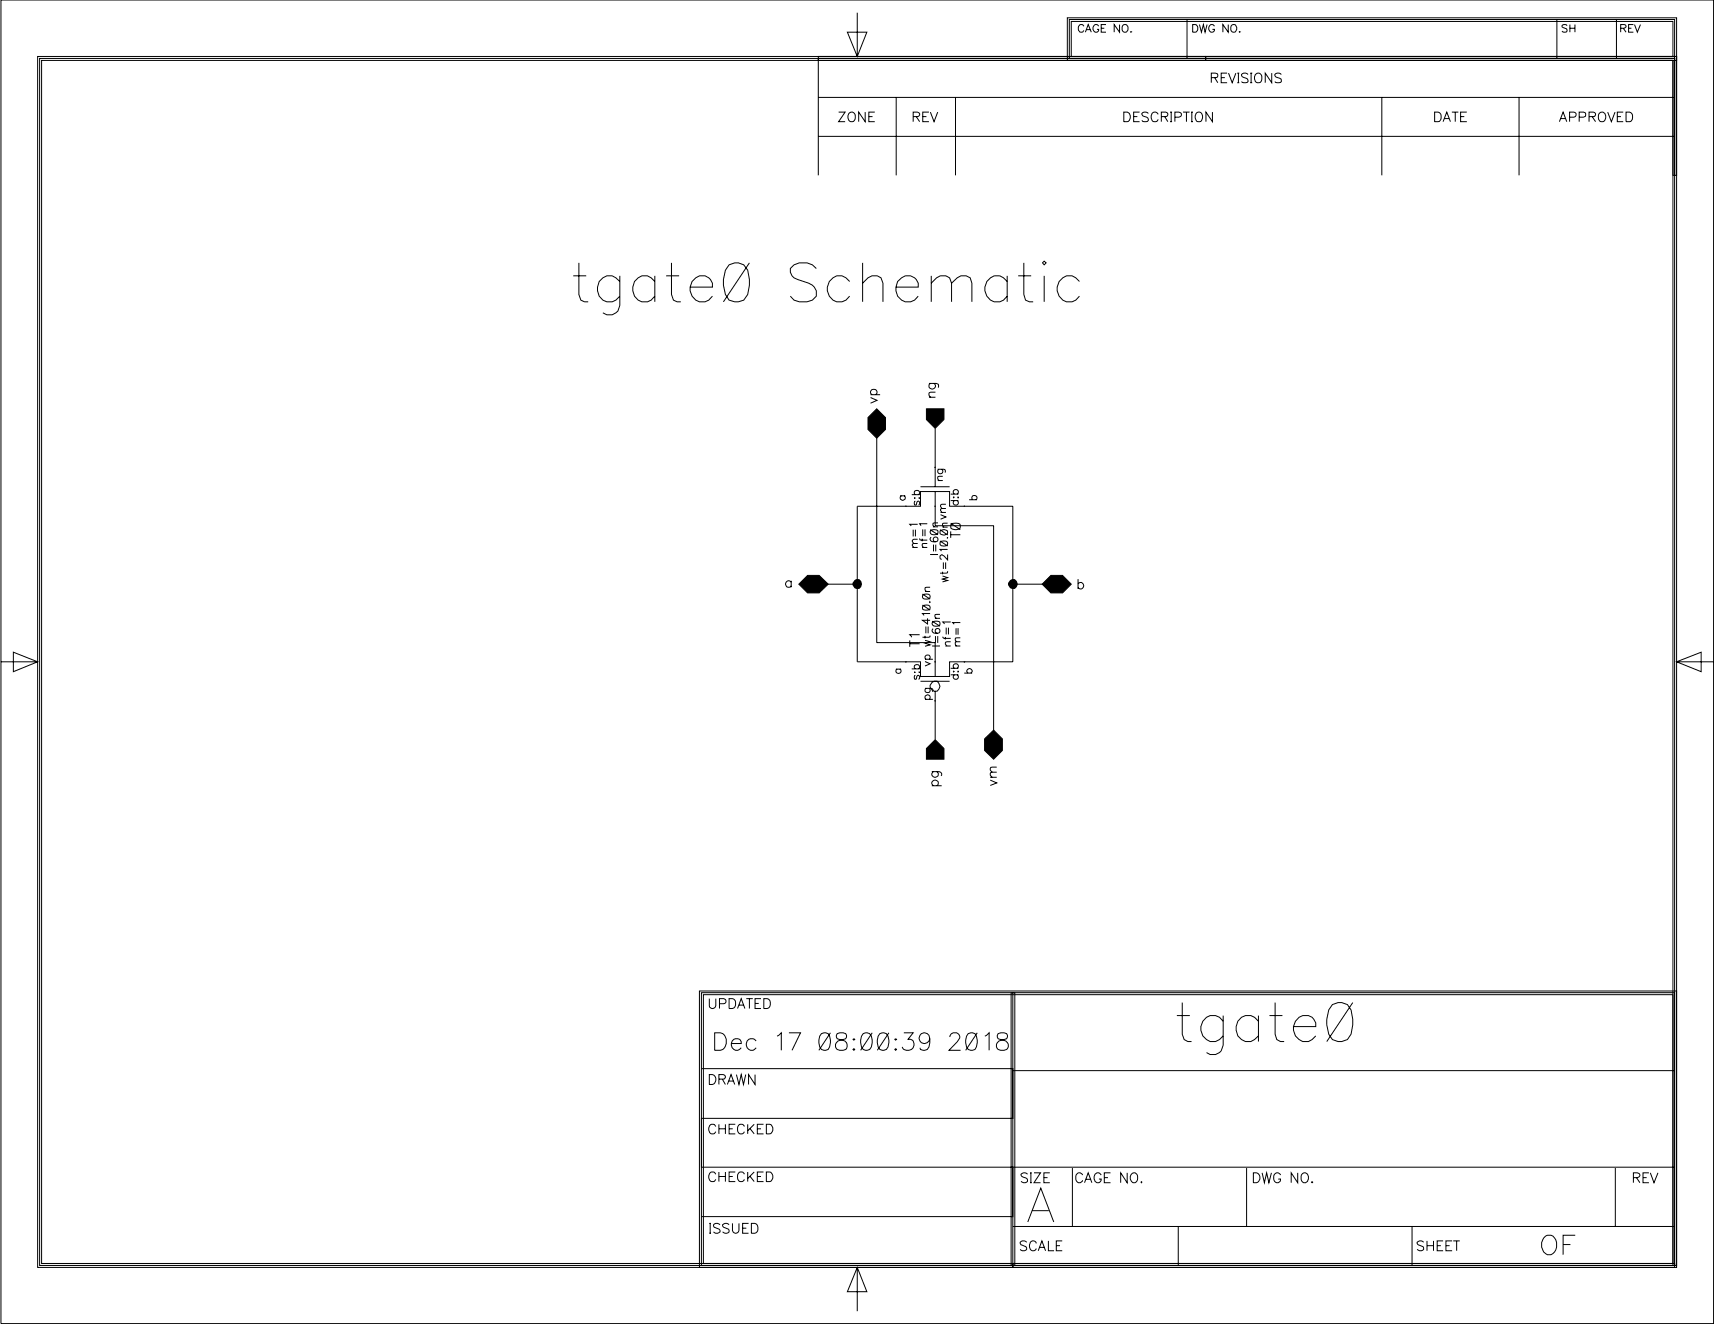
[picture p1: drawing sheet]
<svg xmlns="http://www.w3.org/2000/svg" width="514mm" height="398mm" viewBox="0 0 514 398" stroke-linecap="round" stroke-linejoin="round" font-family="sans-serif">
<g fill="none" stroke="#000" stroke-width=".3">
<path d="M11.3 16.9h491.5v362.6h-1.1v-361.4h-489.2v360.8h489.7v1.2h-490.9zM11.9 17.5h490.3v362h-490.3zM245.4 16.9h257.4v35.7h-1.1v-34.5h-256.3zM245.4 17.5h256.8v35.1v-35.1h-256.8v35.1M254.1 9.7h5.9l-2.9 7.2zM257.1 3.8v13.1M320.1 5.3h182.7v12.8h-141.2v-1.2h140.1v-10.5h-180.4v10.5h40.3v1.2h-41.5zM320.7 5.8h181.5v11.7h-181.5zM325.1 7.9a.88 .88 0 0 0-1-.5 .88 .88 0 0 0-.7 .8v.6a.88 .88 0 0 0 .7 .9 .88 .88 0 0 0 1-.6M325.5 9.7l.8-2.3 1 2.3M325.8 8.9h1.1M329.5 7.9l-.4-.4a1.1 1.1 0 0 0-1.4 1 1.1 1.1 0 0 0 1.4 1.1l.4-.8h-.5"/>
<path d="M330.2 8.5h1M331.7 7.4h-1.5v2.3h1.5M335.7 7.4v2.3l-1.6-2.3v2.3M336.9 7.5a1.1 1.1 0 0 1 1.4 1 1.1 1.1 0 0 1-1.4 1.1l-.4-.8 .1-.9zM339 9.6h.3zM356 5.8v11.7M357.7 7.4h.7a1.22 1.22 0 0 1 .8 1.1 1.22 1.22 0 0 1-.8 1.2h-.7zM359.7 7.4l.6 2.3 .6-2.3 .5 2.3 .6-2.3M364.2 7.9a.88 .88 0 0 0-1-.5 .88 .88 0 0 0-.7 .8v.6a.85 .85 0 0 0 .8 .9 .85 .85 0 0 0 .9-.9h-.6M368.3 7.4v2.3l-1.6-2.3v2.3M369.5 7.5a.79 .79 0 0 1 1.1 .2 1.11 1.11 0 0 1 .2 1.4 1.11 1.11 0 0 1-1.3 .5l-.4-.8 .1-.9zM371.6 9.6h.3z"/>
<path d="M466.9 5.8v11.7M469.9 7.7a.88 .88 0 0 0-1.5 .2l.1 .2 1.3 .5 .1 .7a.97 .97 0 0 1-1.5 0M470.8 8.5h1.5M470.8 7.4v2.3M472.3 7.4v2.3M484.7 5.8v11.7M486 8.5h1l.6-.5v-.2l-.2-.3-1.4-.1v2.3M486.8 8.5l.8 1.2M488.4 8.5h.8M489.8 7.4h-1.4v2.3h1.4M490.2 7.4l.8 2.3 .9-2.3M513.9 0v396.9h-513.6v-396.9"/>
<path d="M245.4 29.2h256.8M251.5 33.6h1.9l-1.9 2.9h1.9M254.5 34a1.2 1.2 0 0 1 1.6-.1 1.2 1.2 0 0 1 .4 1.5 1.1 1.1 0 0 1-1.1 1.1 1.1 1.1 0 0 1-1.1-1.1zM259.4 33.6v2.9l-1.9-2.9v2.9M260.5 35h1.1M262.3 33.6h-1.8v2.9h1.8M268.8 29.2v23.4M273.8 35h1.3a.68 .68 0 0 0 .6-.4 .68 .68 0 0 0-.1-.7l-.5-.3h-1.3v2.9M274.8 35l1 1.5M276.7 35h1.1M278.6 33.6h-1.9v2.9h1.9M279 33.6l1.1 2.9 1.1-2.9"/>
<path d="M286.5 29.2v23.4M337 33.6h1a1.55 1.55 0 0 1 1 1.5 1.55 1.55 0 0 1-1 1.4h-1zM340 35h1.1M341.7 33.6h-1.7v2.9h1.7M344.4 34a1.1 1.1 0 0 0-1.1-.4 1.1 1.1 0 0 0-.9 .7l.3 .4 1.4 .6 .3 .8a1.26 1.26 0 0 1-2 0M347.3 34.3a1.09 1.09 0 0 0-1.2-.7 1.09 1.09 0 0 0-.9 1.1v.7a1.09 1.09 0 0 0 .9 1.1 1.09 1.09 0 0 0 1.2-.7M348.3 35h1.2a.74 .74 0 0 0 .7-.9l-.7-.5h-1.2v2.9M349.3 35l.9 1.5M350.9 33.6h.6M350.9 36.5h.6M351.2 33.6v2.9M352.3 35.1h1.2l.6-.2 .2-.8-.8-.5h-1.2v2.9"/>
<path d="M354.8 33.6h1.9M355.8 33.6v2.9M357.2 33.6h.5M357.2 36.5h.5M357.4 33.6v2.9M358.7 34a1.2 1.2 0 0 1 1.5-.1 1.2 1.2 0 0 1 .4 1.5 1.1 1.1 0 0 1-1.1 1.1 1.1 1.1 0 0 1-1.1-1.1zM363.2 23.3l1.7-.1 .3-.4-.1-.6-.6-.3h-1.3v2.9M363.6 33.6v2.9l-2-2.9v2.9M364.3 23.3l.9 1.5M366.2 23.3h1.1M368 21.9h-1.8v2.9h1.8M368.4 21.9l1.1 2.9 1.1-2.9"/>
<path d="M371 21.9h.6M371 24.8h.6M371.4 21.9v2.9M374.3 22.4a1.1 1.1 0 0 0-1.1-.5 1.1 1.1 0 0 0-.9 .7l.3 .4 1.1 .5a.73 .73 0 0 1 .5 .5 .73 .73 0 0 1-.2 .7 1.65 1.65 0 0 1-1.7-.2M374.9 21.9h.6M374.9 24.8h.6M375.2 21.9v2.9M376.5 22.4a1.2 1.2 0 0 1 1.5-.2 1.2 1.2 0 0 1 .4 1.5 1.1 1.1 0 0 1-1.1 1.1 1.1 1.1 0 0 1-1.1-1.1zM381.4 21.9v2.9l-2-2.9v2.9M384.2 22.4a1.1 1.1 0 0 0-1-.5 1.1 1.1 0 0 0-.9 .7l.3 .4 1.4 .6a.7 .7 0 0 1 0 1.1 1.65 1.65 0 0 1-1.7-.2M414.4 29.2v23.4M430.2 33.6h1a1.55 1.55 0 0 1 1 1.5 1.55 1.55 0 0 1-1 1.4h-1z"/>
<path d="M432.8 36.5l1.1-2.9 1.1 2.9M433.2 35.6h1.3M435.4 33.6h1.9M436.4 33.6v2.9M438 35h1.1M439.9 33.6h-1.9v2.9h1.9M455.5 29.2v23.4M467.6 36.5l1.1-2.9 1.1 2.9M468.1 35.6h1.3M470.7 35.1h1.3a.77 .77 0 0 0 .6-.5 .77 .77 0 0 0-.2-.8l-1.7-.2v2.9M473.6 35.1h1.2l.6-.2v-1l-.6-.3h-1.2v2.9M476.5 35h1.3a.74 .74 0 0 0 .7-.9l-.7-.5h-1.3v2.9"/>
<path d="M477.5 35l1 1.5M479.6 34a1.2 1.2 0 0 1 1.5-.1 1.2 1.2 0 0 1 .4 1.5 1.1 1.1 0 0 1-1.1 1.1 1.1 1.1 0 0 1-1.1-1.1zM482.1 33.6l1.1 2.9 1.1-2.9M485 35h1.1M486.8 33.6h-1.8v2.9h1.8M487.6 33.6h1a1.55 1.55 0 0 1 1 1.5 1.55 1.55 0 0 1-1 1.4h-1zM245.4 40.9h256.8M173.6 78.8v9.5l.6 1.7 1.1 .5h1.1M201.4 78.8v9.5l.6 1.7 1.1 .5h1.1M218.6 79.4a3.8 3.8 0 0 1 5.6 1.6l.5 2.8v1.7l-.5 2.8-1.2 1.7-1.6 .5h-1.1l-1.7-.5a9 9 0 0 1 0-10.6zM224.7 78.8l-7.8 11.7M258.7 78.8v11.7"/>
<path d="M307 78.8v9.5l.5 1.7 1.2 .5h1.1M313.1 78.3l.6 .5-.6 .6-.5-.6zM171.9 82.7h3.9M185.9 82.7v8.9a3.1 3.1 0 0 1-5.1 2.2M185.9 84.4a3.7 3.7 0 0 0-4.6-1.5 3.7 3.7 0 0 0-2.1 4.3 3.6 3.6 0 0 0 2.7 3.3 3.6 3.6 0 0 0 4-1.7M196.4 84.4a3.6 3.6 0 0 0-4.6-1.5 3.6 3.6 0 0 0-2 4.3 3.5 3.5 0 0 0 2.7 3.3 3.5 3.5 0 0 0 3.9-1.7M196.4 82.7v7.8M199.8 82.7h3.9M207 86.1h6.6a3.1 3.1 0 0 0-1.5-3.1 3.1 3.1 0 0 0-3.5 .3 4 4 0 0 0-1.4 4.7 4 4 0 0 0 4.2 2.5l1.1-.5 1.1-1.2M244.8 80.5a5.1 5.1 0 0 0-7.8 0 2.86 2.86 0 0 0 2.2 3.3l3.3 1.1a3.3 3.3 0 0 1 2.3 3.9 5.4 5.4 0 0 1-6.7 1.2l-1.1-1.2M254.8 84.4a3.6 3.6 0 0 0-4-1.7 3.6 3.6 0 0 0-2.7 3.4 3.7 3.7 0 0 0 2.2 4.2 3.7 3.7 0 0 0 4.5-1.5M258.7 84.9l1.6-1.6 1.2-.6h1.6l1.1 .6 .6 1.6v5.6"/>
<path d="M268.7 86.1h6.7a3.1 3.1 0 0 0-1.6-3.1 3.1 3.1 0 0 0-3.4 .3 3.9 3.9 0 0 0-1.4 5.3 3.9 3.9 0 0 0 5.3 1.4l1.1-1.2M279.3 84.9l1.6-1.6 1.1-.6h1.7l1.1 .6 .6 1.6v5.6M279.3 82.7v7.8M285.4 84.9l1.6-1.6 1.1-.6h1.7l1.1 .6 .6 1.6v5.6M302 84.4a3.6 3.6 0 0 0-3.9-1.7 3.6 3.6 0 0 0-2.8 3.4 3.7 3.7 0 0 0 2.3 4.2 3.7 3.7 0 0 0 4.4-1.5M302 82.7v7.8M305.3 82.7h3.9M313.1 82.7v7.8M323.7 84.4a3.6 3.6 0 0 0-4-1.7 3.6 3.6 0 0 0-2.7 3.4 3.7 3.7 0 0 0 2.2 4.2 3.7 3.7 0 0 0 4.5-1.5M261.1 119.2l1.9 .9-1.9 .8M261.1 118.4h2.8M261.5 118.4a.9 .9 0 0 1-.1-1.4 .9 .9 0 0 1 1.3 0 .9 .9 0 0 1-.1 1.4"/>
<path d="M278.6 115l2.6 .1 .3 .5-.1 .6M278.6 119.1h1.9M279 115a.94 .94 0 0 0-.1 1.4 .94 .94 0 0 0 1.4 0 .94 .94 0 0 0-.2-1.4M280.5 117.6l-1.8 .2a1.02 1.02 0 0 0 .4 1.3M262.9 122.6l2.6 2.6v3.6l-2.6 2.6-2.6-2.6v-3.6zM262.9 128.4v64.3h17.5v10.2M277.8 122.6h5.3v3.2l-2.7 2.6-2.6-2.6zM280.4 128.4v17.6M257.1 151.8h18.9v-4.4h8.8v4.4h18.9v46.7h-18.9v4.4h-8.8v-4.4h-18.9zM269.9 148.7h1.6M270.3 148.7a.72 .72 0 0 0-.3 1l.8 .3a.73 .73 0 0 0 .7-.5 .73 .73 0 0 0-.4-.8M273.4 148.3h2.4"/>
<path d="M273.8 158.8v2.1M274.3 149.3l.1 .1h-.1zM274.5 150.3a.67 .67 0 0 0 0 1.2l.3-.1 .3-1 .3-.1a.67 .67 0 0 1 0 1.2M274.5 148.3a.73 .73 0 0 1 0-1 .73 .73 0 0 1 1 0 .73 .73 0 0 1-.1 1M274.5 158.8v2.1M275.2 157.2h-2.4l.4 .5M275.5 149.4h.3zM276 146h8.8M276.7 158.7v2.1M277.4 158.7v2.1M278.1 157.1h-2.3l.4 .5M278.9 158.8l2.4 1.6"/>
<path d="M279.1 159.1l.8-.3a1.05 1.05 0 0 1 1.4 .6v.3a1.28 1.28 0 0 1-1.3 .7 1.28 1.28 0 0 1-1.1-1zM279.8 158h1.5M280.4 147.4v10.2h17.6v64.2M281.2 140.7h1.8a.65 .65 0 0 1 .4 1M281.2 144.1h1.5M281.3 156.8l-1.4 .1-.1 .6 .4 .5M281.5 140.7a.75 .75 0 0 0-.1 1.1 .75 .75 0 0 0 1.1 0 .75 .75 0 0 0-.1-1.1M281.9 158.8l2.3 1.6M282 159.2a1.43 1.43 0 0 1 2.2 .3v.3a1.29 1.29 0 0 1-2.3 0zM282.1 154.3l1.6 .7-1.6 .7M282.1 153.7h1.6M282.6 158.1h1.6"/>
<path d="M282.7 142.8l-1.4 .1a.89 .89 0 0 0 .3 1.2M283.7 152.5l-1.5 .1-.1 .5 .4 .6M283.7 151.2l-1.5 .1a.77 .77 0 0 0 .3 1.2M284.2 156.9l-1.5 .1a.81 .81 0 0 0 .4 1.1M285.1 150.1h2.3M285.1 148.2h2.3M285.1 159.3v2M285.1 156.9l2.9 1.9M285.2 157.2l.4-.2h1.9a.95 .95 0 0 1 .5 .8 .95 .95 0 0 1-.5 .9 2.42 2.42 0 0 1-2.3-.3zM285.9 149l.2 .1-.2 .2zM286.2 150.1a.75 .75 0 0 0-.1 1.1 .75 .75 0 0 0 1.1 0 .75 .75 0 0 0-.2-1.1M286.2 148.2a.75 .75 0 0 1-.1-1.1 .75 .75 0 0 1 1.1 0 .75 .75 0 0 1-.2 1.1"/>
<path d="M287.2 149.1h.2l-.1 .2zM290.6 149.9h2.4M291.7 149.9a.73 .73 0 0 1-.1-1.1 .73 .73 0 0 1 1.1 0 .73 .73 0 0 1-.1 1.1M237.3 174.6a.94 .94 0 0 0-1.4-.2 .94 .94 0 0 0 0 1.4 .94 .94 0 0 0 1.4-.1M237.3 174.2v1.9M239.6 175.2l2.6-2.6h3.4l2.8 2.6-2.8 2.6h-3.4zM245.4 175.2h11.7M273.6 164.2h1.6M275.2 163l-1.4 .1-.2 .6 .4 .5M275.2 161.7h-1.2l-.4 .4 .4 .9M275.8 161.5l.1 .4 .3 .1h1.9M276.5 164.2h1.6"/>
<path d="M276.5 161.5v.8M276.6 178.1l2.3 1.6M276.7 178.5l1-.4a.93 .93 0 0 1 1.2 .9 1.29 1.29 0 0 1-2.3 0zM277.4 177.4h1.5M278.1 163l-1.5 .1-.1 .6 .5 .5M278.9 176.1l-1.4 .1a.89 .89 0 0 0 .3 1.2M278.9 166.3h2.4M279.3 161.1l-.2 .1a.74 .74 0 0 0 .3 1.2 1.36 1.36 0 0 0 1.9-.6 .73 .73 0 0 0-.7-.8 .73 .73 0 0 0-.8 .7 .73 .73 0 0 0 .7 .8M279.9 163.3v2.1M280.6 163.3v2.1M281.9 162.2l2.3 1.5M282 162.6l.9-.4a.93 .93 0 0 1 1.3 .9 1.29 1.29 0 0 1-2.3 0z"/>
<path d="M282.6 172.7l1.6 .5-1.6 .5 1.6 .4-1.6 .4M282.6 171.4v.8M282.9 168.7v1.9M283.6 168.7v1.9M284 161.3h.2zM284.2 171.3l-.1 .5-2.2 .1M284.2 166.3v1.6l-1.6-1.5-.6 .2a.73 .73 0 0 0 .3 1.1h.1M284.2 164.8h-2.3l.4 .5M285.1 160.4h2.9M303.7 175.2h11.7M315.2 172.6h3.4l2.7 2.6-2.7 2.6h-3.4l-2.7-2.6zM323.3 175.1a.94 .94 0 0 1 1.4-.2 .94 .94 0 0 1 0 1.4 .94 .94 0 0 1-1.4-.1"/>
<path d="M323.3 173.7v2.9M.3 198.5h11M4 195.6l7.3 2.9-7.3 2.9zM272.8 193h3M272.8 192v2M275.8 190.3h-3l.6 .8M276.6 181.4l2.3 1.6M276.7 181.8l1-.4a.93 .93 0 0 1 1.2 1 1.26 1.26 0 0 1-1.8 .5 .78 .78 0 0 1-.4-1.1zM277.4 192l1.5 .4-1.5 .5 1.5 .5-1.5 .4M277.4 198.4l1.5 .7-1.5 .6M277.4 190.7v.7M277.4 197.7h2.4"/>
<path d="M277.7 187.9v2M277.7 197.7a.73 .73 0 0 1 0-1.1 .73 .73 0 0 1 1 0 .73 .73 0 0 1 0 1.1M278.2 185.4v1.7l-1.6-1.1h2.3M278.3 187.9v2M278.8 180.4v.3zM278.9 190.6l-.1 .4-.3 .1h-1.9M278.9 184h-2.3l.5 .6M279.5 193.7h2.4M279.5 186.3l2.4 1.5M279.7 186.5l.8-.2a1.05 1.05 0 0 1 1.4 .6v.2a1.28 1.28 0 0 1-1.3 .7 1.28 1.28 0 0 1-1.1-.9zM279.9 188.6h-.2a.74 .74 0 0 0 .3 1.2 1.36 1.36 0 0 0 1.9-.6 .73 .73 0 0 0-.7-.7 .73 .73 0 0 0-.8 .6 .73 .73 0 0 0 .7 .8M280.4 185.4h1.5"/>
<path d="M280.5 190.8v2M281.2 190.8v2M281.9 184.2l-1.5 .1v.6l.4 .5M282.7 190.9l.2 .4 .3 .1h1.9M283.5 193.7h1.6M283.5 191v.8M283.7 188.2v2M284.4 188.2v2M285.1 192.4l-1.4 .1-.2 .6 .5 .6M285.1 186.5h-2.4l.5 .6M286.5 193.7h1.5M286.7 188.4v1.9"/>
<path d="M287.3 188.4v1.9M288 192.4l-1.5 .1a.89 .89 0 0 0 .4 1.2M288 191.3h-1.5v.6l.4 .5M288 186.7h-2.3l.4 .5M502.8 198.5l7.3-2.9v5.8zM502.8 198.5h11.1M268.7 200.7h1.5M269 200.7a.71 .71 0 0 0-.1 1 .71 .71 0 0 0 1.1 0 .71 .71 0 0 0-.1-1M273.4 200.6h2.4M274.3 201.5l.1 .1-.1 .1zM274.5 202.5a.67 .67 0 0 0 0 1.2l.3-.1 .3-1 .3-.1a.67 .67 0 0 1 0 1.2M274.5 200.6a.73 .73 0 0 1 0-1.1 .73 .73 0 0 1 1 0 .73 .73 0 0 1-.1 1.1"/>
<path d="M275.5 201.6h.3zM276 204.3h8.8M277.4 206.4h1.8a.59 .59 0 0 1 .5 .4 .59 .59 0 0 1-.1 .6M277.4 209.7h2.4M277.7 209.7a.76 .76 0 0 1-.1-1.1 .76 .76 0 0 1 1.2 0 .76 .76 0 0 1-.1 1.1M277.7 206.4a.73 .73 0 0 0 0 1.1 .73 .73 0 0 0 1 0 .73 .73 0 0 0 0-1.1M279.5 204.6l.6-.3h.9a1.72 1.72 0 0 1 0 3h-.9l-.6-.4-.6-.8v-.6zM280.4 207.3v14.5M285.1 202.4h2.3M285.1 200.4h2.3M285.9 201.3h.2l-.2 .2zM286.2 202.4a.75 .75 0 0 0-.1 1.1 .75 .75 0 0 0 1.1 0 .75 .75 0 0 0-.2-1.1"/>
<path d="M286.2 200.4a.75 .75 0 0 1-.1-1.1 .75 .75 0 0 1 1.1 0 .75 .75 0 0 1-.2 1.1M287.2 201.3h.2l-.1 .2zM289.2 201.8h2.3M290.3 201.8a.76 .76 0 0 1-.1-1.1 .76 .76 0 0 1 1.1 0 .76 .76 0 0 1-.1 1.1M277.8 224.5l2.6-2.7 2.7 2.7v3.2h-5.3zM279.4 231.4h2.2a.81 .81 0 0 1 .6 1.3M279.4 235.6h3M279.9 235.6a.94 .94 0 0 1-.2-1.4 .94 .94 0 0 1 1.4 0 .94 .94 0 0 1-.1 1.4M279.9 231.4a.94 .94 0 0 0-.2 1.4 .94 .94 0 0 0 1.4 0 .94 .94 0 0 0-.1-1.4M295.3 221.6l2.7-2.7 2.6 2.7v3.4l-2.6 2.7-2.7-2.7zM297 233.9l1.9 .9-1.9 .7M297 233.1h1.9"/>
<path d="M298.9 231.6h-1.8l-.1 .8 .5 .7M298.9 230l-1.8 .1-.1 .8 .5 .7M209.7 297.2h293.1v82.9h-199.1v-1.2h198v-80.6h-290.8v80.6h92.8v1.2h-94zM210.3 297.7h291.9v81.8h-291.9zM212.7 299.5v2.1a.98 .98 0 0 0 1 .9 .98 .98 0 0 0 1-.9v-2.1M218.6 299.5h1.1a1.61 1.61 0 0 1 .9 1.4 1.61 1.61 0 0 1-.9 1.5h-1.1zM223.8 299.5h1.9M224.7 299.5v2.9M228.2 299.5h-1.8v2.9h1.8M229.1 299.5h1a1.61 1.61 0 0 1 .9 1.4 1.61 1.61 0 0 1-.9 1.5h-1zM303.2 297.7h1.1v81.8h-1.1zM303.7 297.7v81.8"/>
<path d="M214.3 309.7h1.7a2.78 2.78 0 0 1 1.9 2.6 2.78 2.78 0 0 1-1.9 2.7h-1.7zM215.8 301h1.2a.76 .76 0 0 0 .7-.5 .76 .76 0 0 0-.2-.8l-.5-.2h-1.2v2.9M219.3 312.9h3a1.53 1.53 0 0 0-1.8-1.5 1.53 1.53 0 0 0-1.2 2 1.59 1.59 0 0 0 1.2 1.5 1.59 1.59 0 0 0 1.8-.7M221.2 302.4l1.1-2.9 1.1 2.9M221.6 301.4h1.4M226.4 300.9h1.1M226.8 312.2a1.68 1.68 0 0 0-2.3-.3 1.68 1.68 0 0 0-.5 2.2 1.68 1.68 0 0 0 2.3 .6l.5-.5M233 310.7l1.3-1v5.3M236.6 309.7h3.5l-2.6 5.3M246.3 310a1.63 1.63 0 0 1 2.5 .7 4.6 4.6 0 0 1-.4 4 1.73 1.73 0 0 1-2.6-.8 4.2 4.2 0 0 1 .5-3.9zM249 309.7l-3.4 5.3M251.1 310a1 1 0 0 0 .5 1.7l1 .2a1.54 1.54 0 0 1 1.4 1.4 1.54 1.54 0 0 1-1.2 1.7h-1a1.53 1.53 0 0 1-1.3-1.7 1.53 1.53 0 0 1 1.6-1.4l1-.2a1 1 0 0 0 .5-1.7l-.8-.3z"/>
<path d="M255.8 311.7l.3-.2 .2 .2-.2 .2zM255.8 314.7l.3-.2 .2 .2-.2 .3zM258.9 310a1.66 1.66 0 0 1 2.4 .7 4.3 4.3 0 0 1-.5 4 1.63 1.63 0 0 1-2.5-.8 4.2 4.2 0 0 1 .6-3.9zM261.6 309.7l-3.5 5.3M263.8 310a1.66 1.66 0 0 1 2.5 .7 4.3 4.3 0 0 1-.5 4 1.66 1.66 0 0 1-2.5-.8 4.2 4.2 0 0 1 .5-3.9zM266.6 309.7l-3.5 5.3M268.3 311.7l.3-.2 .2 .2-.2 .2zM268.6 314.5l.2 .2-.2 .3-.3-.3zM271 309.7h2.8l-1.5 2a1.71 1.71 0 0 1 1.8 1.9 1.71 1.71 0 0 1-2.3 1.4l-.8-.3-.5-.8M278.8 311.5a1.61 1.61 0 0 1-2.2 1.3 1.61 1.61 0 0 1-.6-2.5 1.61 1.61 0 0 1 2.6 .2 4.7 4.7 0 0 1-.5 4.2l-1.3 .3-.8-.3-.1-.5M284.8 311a1.32 1.32 0 0 1 1.1-1.3h1a1.29 1.29 0 0 1 .7 2l-3 3.3h3.5M290.4 310a1.63 1.63 0 0 1 2.4 .7 4.6 4.6 0 0 1-.4 4 1.73 1.73 0 0 1-2.6-.8 4.2 4.2 0 0 1 .6-3.9z"/>
<path d="M293.1 309.7l-3.5 5.3M295.3 310.7l1.3-1v5.3M299.3 310a1 1 0 0 0 .5 1.7 2.45 2.45 0 0 1 2.6 1.5 1.38 1.38 0 0 1-1.3 1.8h-1a1.53 1.53 0 0 1-1.4-1.7 1.53 1.53 0 0 1 1.6-1.4l1.1-.2a1 1 0 0 0 .5-1.7l-.8-.3zM352.9 304.5h3.9M354.5 300.7v9.4l.6 1.6 1.1 .6h1.1M366.8 304.5v8.9a3.1 3.1 0 0 1-1.8 2.7 3.1 3.1 0 0 1-3.2-.5M366.8 306.2a3.7 3.7 0 0 0-4.5-1.5 3.7 3.7 0 0 0-2.2 4.2 3.6 3.6 0 0 0 2.7 3.4 3.6 3.6 0 0 0 4-1.7M377.4 306.2a3.7 3.7 0 0 0-4.5-1.5 3.7 3.7 0 0 0-2.2 4.2 3.6 3.6 0 0 0 2.7 3.4 3.6 3.6 0 0 0 4-1.7M377.4 304.5v7.8M380.7 304.5h3.9M382.4 300.7v9.4l.5 1.6 1.1 .6h1.1M387.9 307.8h6.7a3.1 3.1 0 0 0-1.6-3 3.1 3.1 0 0 0-3.4 .3 4 4 0 0 0-1.5 4.7 4 4 0 0 0 4.3 2.5l1.1-.6 1.1-1.1"/>
<path d="M399.6 301.2a3.8 3.8 0 0 1 5.6 1.7l.5 2.7v1.7l-.5 2.8a3.6 3.6 0 0 1-3.4 2.3 3.6 3.6 0 0 1-3.3-2.3l-.6-2.8v-1.7l.6-2.7zM405.7 300.7l-7.8 11.6M210.3 320.5h93.4v14.9h-93.4v14.6h93.4v14.8h-93.4M212.7 322.2h.9a1.56 1.56 0 0 1 1.1 1.5 1.56 1.56 0 0 1-1.1 1.5h-.9zM214.7 337.8a1.09 1.09 0 0 0-1.3-.7 1.09 1.09 0 0 0-.9 1.1v.7a1.09 1.09 0 0 0 .9 1.1 1.09 1.09 0 0 0 1.3-.7M215.6 323.6l1.7-.1 .2-.7-.2-.4-.4-.2h-1.3v3M215.6 337.1v2.9M215.6 338.5h1.9M216.6 323.6l.9 1.6M217.5 337.1v2.9M218.1 325.2l1.1-3 1.1 3M218.6 324.2h1.3"/>
<path d="M218.6 338.5h1.1M220.5 337.1h-1.9v2.9h1.9M220.8 322.2l.8 3 .7-3 .7 3 .6-3M223.2 337.8a1.05 1.05 0 0 0-1.2-.7 1.05 1.05 0 0 0-.8 1.1 1.28 1.28 0 0 0 .2 1.4 1.28 1.28 0 0 0 1.4 .3l.4-.6M224.2 337.1v2.9M224.9 338.4l1.3 1.6M226.2 337.1l-2 2M226.4 322.2v3l-1.9-3v3M227.1 338.5h1.1M229 337.1h-1.9v2.9h1.9M229.8 337.1h.9a1.51 1.51 0 0 1 1.1 1.5 1.51 1.51 0 0 1-1.1 1.4h-.9zM303.7 321.1h198.5"/>
<path d="M214.7 352.1a1.09 1.09 0 0 0-1.3-.7 1.09 1.09 0 0 0-.9 1.2v.6a1.09 1.09 0 0 0 .9 1.1 1.09 1.09 0 0 0 1.3-.6M215.6 351.5v2.8M215.6 352.8h1.9M217.5 351.5v2.8M218.6 352.8h1.1M220.5 351.5h-1.9v2.8h1.9M223.2 352.1a1.05 1.05 0 0 0-1.2-.6 1.05 1.05 0 0 0-.8 1.1 1.28 1.28 0 0 0 .2 1.3 1.28 1.28 0 0 0 1.4 .3l.4-.5M224.2 351.5v2.8M224.9 352.7l1.3 1.6M226.2 351.5l-2 1.9M227.1 352.8h1.1M229 351.5h-1.9v2.8h1.9"/>
<path d="M229.8 351.5h.9a1.51 1.51 0 0 1 1.1 1.4 1.51 1.51 0 0 1-1.1 1.4h-.9zM303.7 350h198.5M308.1 352.1a1.12 1.12 0 0 0-1.9 .3 2.12 2.12 0 0 0 1.7 1 .7 .7 0 0 1 0 1.1 1.35 1.35 0 0 1-1.7-.3M308.9 351.7h.5M308.9 354.7h.5M309.1 351.7v3M310.1 351.7h1.9l-1.9 3h1.9M313 353.1h1.1M314.8 351.7h-1.8v3h1.8M321.6 350.3v17.5M324.6 352.4a1.05 1.05 0 0 0-1.5-.5 1.8 1.8 0 0 0 .3 2.8 1.08 1.08 0 0 0 1.2-.8M325.2 354.7l1.1-3 1.1 3"/>
<path d="M325.7 353.7h1.3M330.2 352.4a1.09 1.09 0 0 0-1.2-.7 1.09 1.09 0 0 0-.9 1.1v.8a1.06 1.06 0 0 0 1.1 1.1 1.06 1.06 0 0 0 1-1.1h-.6M331.2 353.1h1.1M333 351.7h-1.8v3h1.8M338 351.7v3l-1.9-3v3M339.3 352.1l.5-.4a1.52 1.52 0 0 1 1.5 1.1 1.52 1.52 0 0 1-.7 1.7 1.39 1.39 0 0 1-1.6-.6 1.39 1.39 0 0 1 .3-1.8zM342.2 354.5l.1-.2 .1 .2-.1 .2zM373.8 350.3v17.5M375.9 351.7h.9a1.56 1.56 0 0 1 1.1 1.5 1.56 1.56 0 0 1-1.1 1.5h-.9zM378.5 351.7l.7 3 .6-3 .7 3 .8-3M384 352.4a1.05 1.05 0 0 0-1.2-.7 1.05 1.05 0 0 0-.8 1.1 1.34 1.34 0 0 0 1.3 1.9 .88 .88 0 0 0 .7-1.1h-.7M389.2 351.7v3l-2-3v3"/>
<path d="M390.4 352.1l.3-.2a1.15 1.15 0 0 1 1.7 .9v.8a1.1 1.1 0 0 1-1.1 1.1 1.1 1.1 0 0 1-1.1-1.1zM393.3 354.5l.2-.2 .1 .2-.1 .2zM484.4 350.3v17.5M489.8 353.1l1.6-.1 .4-.4-.2-.6-.6-.3h-1.2v3M490.8 353.1l1 1.6M492.7 353.1h1.1M494.5 351.7h-1.8v3h1.8M494.9 351.7l1.1 3 1.2-3M212.7 366.9h.5M212.7 369.8h.5M213 366.9v2.9M215.9 367.3a1.08 1.08 0 0 0-1.1-.5 1.08 1.08 0 0 0-.8 .8l.5 .5a1.65 1.65 0 0 1 1.4 .9 1.08 1.08 0 0 1-.8 .8 1.08 1.08 0 0 1-1.1-.4"/>
<path d="M218.6 367.3a1.09 1.09 0 0 0-1-.5 1.09 1.09 0 0 0-.9 .8 1.89 1.89 0 0 0 1.7 1 .7 .7 0 0 1 0 1.1 1.35 1.35 0 0 1-1.7-.3M219.7 366.9v2.1a.98 .98 0 0 0 .9 .8 .98 .98 0 0 0 1-.8v-2.1M222.7 368.3h1.1M224.5 366.9h-1.8v2.9h1.8M225.3 366.9h1a1.62 1.62 0 0 1 1 1.4 1.62 1.62 0 0 1-1 1.5h-1zM303.7 367.8h198.5M307.9 372.5a1.08 1.08 0 0 0-1.1-.4 1.08 1.08 0 0 0-.9 .8l.3 .4 1.1 .4a.68 .68 0 0 1 .5 .5 .68 .68 0 0 1-.2 .7 1.29 1.29 0 0 1-1.7-.3M308.2 366.4l3.9-10.1 3.9 10.1M309.7 363.1h4.8M310.8 372.9a1.04 1.04 0 0 0-1.3-.8 1.04 1.04 0 0 0-.8 1.2 1.2 1.2 0 0 0 .4 1.5 1.2 1.2 0 0 0 1.6-.2l.1-.2M311.3 375.1l1.1-3 1.1 3M311.8 374.1h1.3"/>
<path d="M314.4 372.1v3h1.7M316.8 373.5h1.1M318.5 372.1h-1.7v3h1.7M353.3 367.8v11.7M423.4 367.8v11.7M426.9 372.5a1.09 1.09 0 0 0-1.1-.4 1.09 1.09 0 0 0-.8 .8 1.89 1.89 0 0 0 1.7 .9 .7 .7 0 0 1 0 1.1 1.35 1.35 0 0 1-1.7-.3M427.9 373.5h2M427.9 372.1v3M429.9 372.1v3M431 373.5h1.1M432.8 372.1h-1.8v3h1.8M433.6 373.5h1.1"/>
<path d="M435.5 372.1h-1.9v3h1.9M435.8 372.1h2M436.8 372.1v3M463.5 370.7a2.2 2.2 0 0 1 3.3 1.9 2.74 2.74 0 0 1-2.8 3.7 3.4 3.4 0 0 1-.5-5.6zM468.7 373.2h2.2M472.4 370.4h-3.7v5.9M257.1 380.1l2.9 7.2h-5.9zM257.1 380.1v13.1"/>
</g>
<g fill="#000">
<path d="M262.9 122.6l2.6 2.6v3.6l-2.6 2.6-2.6-2.6v-3.6zM277.8 122.6h5.3v3.2l-2.7 2.6-2.6-2.6zM271.6 151.6l.4 .2-.4 .3-.2-.3zM280.1 140.1l.3-.2 .3 .2-.3 .4zM280.1 151.8l.3-.2 .3 .2-.3 .3zM289.2 151.6l.3 .2-.3 .3-.3-.3zM239.6 175.2l2.6-2.6h3.4l2.8 2.6-2.8 2.6h-3.4zM312.5 175.2l2.7-2.6h3.4l2.7 2.6-2.7 2.6h-3.4zM271.6 198.2l.4 .3-.4 .3-.2-.3zM280.1 198.5l.3-.3 .3 .3-.3 .3zM289.2 198.2l.3 .3-.3 .3-.3-.3zM280.1 210.1l.3-.2 .3 .2-.3 .4z"/>
<path d="M295.3 221.6l2.7-2.7 2.6 2.7v3.4l-2.6 2.7-2.7-2.7zM277.8 224.5l2.6-2.7 2.7 2.7v3.2h-5.3z"/>
<circle cx="257" cy="175.1" r="1.49"/>
<circle cx="303.7" cy="175.1" r="1.5"/>
</g>
</svg>
